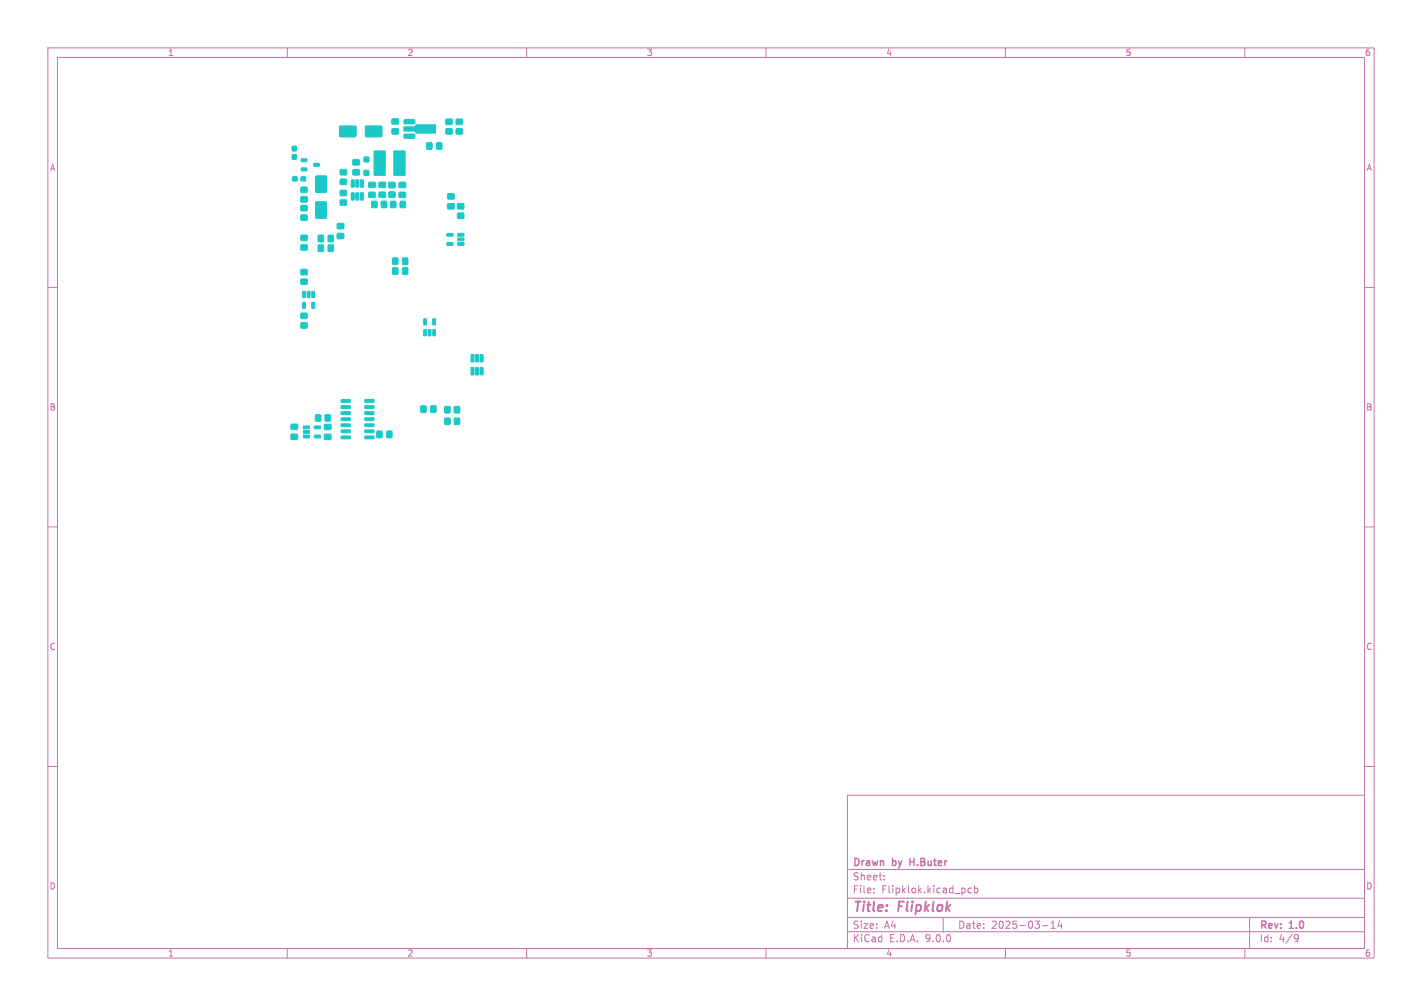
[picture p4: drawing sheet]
<svg xmlns="http://www.w3.org/2000/svg" width="297mm" height="210mm" viewBox="0 0 297 210" stroke-linecap="round" stroke-linejoin="round" font-family="sans-serif">
<defs><g id="words">
<g font-size="2.8" fill="#c872ab">
<text x="178" y="190.9">Title:</text>
<text x="187.7" y="190.9">Flipklok</text>
</g>
<g font-size="2.1" fill="#c872ab">
<text x="178" y="184">Sheet:</text>
<text x="178" y="181.2">Drawn</text>
<text x="186.5" y="181.2">by</text>
<text x="190.7" y="181.2">H.Buter</text>
<text x="178" y="186.7">File:</text>
<text x="184.1" y="186.7">Flipklok.kicad_pcb</text>
<text x="178" y="196.9">KiCad</text>
<text x="178" y="194.1">Size:</text>
<text x="184.7" y="194.1">A4</text>
<text x="185.7" y="196.9">E.D.A.</text>
<text x="193.3" y="196.9">9.0.0</text>
<text x="200" y="194.1">Date:</text>
<text x="207" y="194.1">2025-03-14</text>
<text x="263" y="194.3">Rev:</text>
<text x="263" y="196.9">Id:</text>
<text x="267.1" y="196.9">4/9</text>
<text x="269.4" y="194.3">1.0</text>
</g>
<g font-size="1.8" fill="#c872ab">
<text x="35" y="11.9">1</text>
<text x="85" y="11.9">2</text>
<text x="135" y="11.9">3</text>
<text x="185" y="11.9">4</text>
<text x="235" y="11.9">5</text>
<text x="285" y="11.9">6</text>
<text x="10.3" y="35.9">A</text>
<text x="285.4" y="35.9">A</text>
<text x="10.3" y="85.9">B</text>
<text x="285.3" y="85.9">B</text>
<text x="10.3" y="135.9">C</text>
<text x="285.3" y="135.9">C</text>
<text x="10.3" y="185.9">D</text>
<text x="285.3" y="185.9">D</text>
<text x="35" y="199.9">1</text>
<text x="85" y="199.9">2</text>
<text x="135" y="199.9">3</text>
<text x="185" y="199.9">4</text>
<text x="235" y="199.9">5</text>
<text x="285" y="199.9">6</text>
</g>
</g></defs>
<g fill="none" stroke="#c872ab" stroke-width=".21">
<path d="M10 10h277v190h-277zM12 12h273v186h-273zM60 10v2M110 10v2M160 10v2M210 10v2M260 10v2M10 60h2M285 60h2M10 110h2M285 110h2M10 160h2"/>
<path d="M177 166h108v32h-108zM285 160h2M60 198v2M110 198v2M160 198v2M177 194.5h108M177 191.5h108M177 187.5h108M177 181.5h108M182.5 186.3v.1M182.5 185.5v.1M184.7 183.6v.1"/>
<path d="M184.7 182.8v.1M197 191.5v3M202.9 185.5l-.4-.1-.3 .3 .1 .6h.6M203.5 185.5l.5-.1 .2 .3-.1 .6h-.6M203.5 184.9v1.5M210 198v2M217.7 193.2h1.2M219.5 193.8h.9M219.5 192.7l.5-.4v1.5M221.3 192.2l-.3 1.1h.9M221.7 192.8v1M260 198v2"/>
<path d="M261 191.5v6.5M270.6 195.1l.5 .1a.99 .99 0 0 1-.4 1.4h-.2M271.2 195.7l-.3 .3h-.3"/>
</g>
<path d="M190.1 179.2v1.5M190.1 179.9h.8" fill="none" stroke="#c872ab" stroke-width=".3"/>
<g fill="#1ac8c8" stroke="#1ac8c8" stroke-width=".21">
<path d="M71 26.4l3.2-.1 .2 .2v1.9l-.3 .2h-3.1l-.1-.3z"/>
<path d="M76.4 26.4l3.2-.1 .2 .2v1.9l-.3 .2h-3.1l-.1-.3z"/>
<path d="M62.9 65.4h1.2v1.1h-1.2z"/>
<path d="M62.9 67.4h1.2v1.1h-1.2z"/>
<path d="M71.1 39.8h1.2v1h-1.2z"/>
<path d="M71.1 41.8h1.2v1h-1.2z"/>
<path d="M92.9 87.3h1.1v1.3h-1.1z"/>
<path d="M94.9 87.3h1.1v1.3h-1.1z"/>
<path d="M82 53.9h1.1v1.3h-1.1z"/>
<path d="M84.1 53.9h1v1.3h-1z"/>
<path d="M66 36.8l2-.1 .2 .2v3l-.1 .3h-1.9l-.3-.2z"/>
<path d="M66 42.2l2-.1 .2 .2v3l-.1 .3h-1.9l-.3-.2z"/>
<path d="M67.8 88.6h1.3v1h-1.3z"/>
<path d="M67.8 90.7h1.3v1h-1.3z"/>
<path d="M68.6 51.2h1v1.3h-1z"/>
<path d="M66.5 51.2h1v1.3h-1z"/>
<path d="M83.4 38.1h1.3v1h-1.3z"/>
<path d="M83.4 40.2h1.3v1h-1.3z"/>
<path d="M60.8 90.7h1.3v1h-1.3z"/>
<path d="M60.8 88.6h1.3v1h-1.3z"/>
<path d="M81.9 24.8h1.3v1.1h-1.3z"/>
<path d="M81.9 26.9h1.3v1h-1.3z"/>
<path d="M90 84.8h1v1.3h-1z"/>
<path d="M87.9 84.8h1.1v1.3h-1.1z"/>
<path d="M79.2 38.1h1.3v1h-1.3z"/>
<path d="M79.2 40.1h1.3v1.1h-1.3z"/>
<path d="M62.9 56.3h1.2v1h-1.2z"/>
<path d="M62.9 58.3h1.2v1h-1.2z"/>
<path d="M71.1 35.4h1.2v1.1h-1.2z"/>
<path d="M71.1 37.4h1.2v1.1h-1.2z"/>
<path d="M81.6 42.1h1.1v1.2h-1.1z"/>
<path d="M83.6 42.1h1.1v1.2h-1.1z"/>
<path d="M61.1 30.6h.8v.9h-.8z"/>
<path d="M61.1 32.3h.8v.9h-.8z"/>
<path d="M93.2 24.9h1.2v1.1h-1.2z"/>
<path d="M93.2 26.9h1.2v1.1h-1.2z"/>
<path d="M70.5 48.8h1.3v1h-1.3z"/>
<path d="M70.5 46.7h1.3v1h-1.3z"/>
<path d="M78.1 31.5h2.4v5.1h-2.4z"/>
<path d="M82.3 31.5h2.3v5.1h-2.3z"/>
<path d="M76.1 35.6h.9v1h-.9z"/>
<path d="M76.1 32.8h.9v1h-.9z"/>
<path d="M95.3 26.9h1.3v1.1h-1.3z"/>
<path d="M95.3 24.9h1.3v1.1h-1.3z"/>
<path d="M93.5 42.6h1.3v1h-1.3z"/>
<path d="M93.5 40.5h1.3v1h-1.3z"/>
<path d="M90.4 68.8l.6 .1-.1 1.2-.5-.1z"/>
<path d="M89.5 68.8l.5 .1-.1 1.2-.5-.1z"/>
<path d="M88.5 68.8l.6 .1-.1 1.2-.5-.1z"/>
<path d="M88.5 66.6h.6l-.1 1.2h-.5z"/>
<path d="M90.4 66.6h.6l-.1 1.2h-.5z"/>
<path d="M61.1 36.9h1v.8h-1z"/>
<path d="M62.9 36.9h.9v.8h-.9z"/>
<path d="M62.9 35.1l1.1-.1 .1 .6-1.1 .1z"/>
<path d="M62.9 33.2l1.1-.1 .1 .6-1.1 .1z"/>
<path d="M65.6 34.1h1l.1 .5-1.1 .1z"/>
<path d="M95.6 48.8l1.2-.1 .1 .5-1.2 .1z"/>
<path d="M95.6 49.7h1.2l.1 .5-1.2 .1z"/>
<path d="M95.6 50.7l1.2-.1 .1 .5-1.2 .1z"/>
<path d="M93.4 50.7l1.1-.1 .1 .5-1.2 .1z"/>
<path d="M93.4 48.8l1.1-.1 .1 .5-1.2 .1z"/>
<path d="M62.9 42.9h1.2v1.1h-1.2z"/>
<path d="M62.9 44.9h1.2v1.1h-1.2z"/>
<path d="M65.9 86.6h1.1v1.3h-1.1z"/>
<path d="M67.9 86.6h1.1v1.3h-1.1z"/>
<path d="M82 55.9h1.1v1.3h-1.1z"/>
<path d="M84.1 55.9h1v1.3h-1z"/>
<path d="M73.7 35.5h1.3v1h-1.3z"/>
<path d="M73.7 33.4h1.3v1h-1.3z"/>
<path d="M77.7 42.1h1v1.2h-1z"/>
<path d="M79.7 42.1h1v1.2h-1z"/>
<path d="M62.9 39.1h1.2v1.1h-1.2z"/>
<path d="M62.9 41.1h1.2v1.1h-1.2z"/>
<path d="M92.9 84.9h1.1v1.3h-1.1z"/>
<path d="M94.9 84.9h1.1v1.3h-1.1z"/>
<path d="M62.9 51.1h1.2v1.1h-1.2z"/>
<path d="M62.9 49.1h1.2v1.1h-1.2z"/>
<path d="M89.2 29.8h1v1.3h-1z"/>
<path d="M91.2 29.8h1.1v1.3h-1.1z"/>
<path d="M63.2 60.8l.6 .1-.1 1.2-.5-.1z"/>
<path d="M64.2 60.8l.5 .1v1.2l-.5-.1z"/>
<path d="M65.1 60.8l.6 .1-.1 1.2-.5-.1z"/>
<path d="M65.1 63.1l.6 .1-.1 1.2-.5-.1z"/>
<path d="M63.2 63.1l.6 .1-.1 1.2-.5-.1z"/>
<path d="M100.3 76.8h.6l-.1 1.5-.5-.1z"/>
<path d="M99.4 76.8h.5v1.5l-.6-.1z"/>
<path d="M98.4 76.8h.6l-.1 1.5-.5-.1z"/>
<path d="M98.4 74.1h.6l-.1 1.5-.5-.1z"/>
<path d="M99.4 74.1h.5v1.5l-.6-.1z"/>
<path d="M100.3 74.1h.6l-.1 1.5-.5-.1z"/>
<path d="M75.3 40.3h.6l-.1 1.5-.5-.1z"/>
<path d="M74.4 40.3h.5v1.5l-.6-.1z"/>
<path d="M73.4 40.3h.6l-.1 1.5-.5-.1z"/>
<path d="M73.4 37.6h.6l-.1 1.5-.5-.1z"/>
<path d="M74.4 37.6h.5v1.5l-.6-.1z"/>
<path d="M75.3 37.6h.6l-.1 1.5-.5-.1z"/>
<path d="M68.6 49.1h1v1.3h-1z"/>
<path d="M66.5 49.1h1v1.3h-1z"/>
<path d="M95.6 44.5h1.2v1.1h-1.2z"/>
<path d="M95.6 42.5h1.2v1.1h-1.2z"/>
<path d="M78.7 90h1.1v1.3h-1.1z"/>
<path d="M80.8 90h1v1.3h-1z"/>
<path d="M63.4 90.9l1.2-.1 .1 .5-1.3 .1z"/>
<path d="M63.4 89.9h1.2l.1 .5-1.3 .1z"/>
<path d="M63.4 89l1.2-.1 .1 .5-1.3 .1z"/>
<path d="M65.7 89l1.2-.1v.5l-1.2 .1z"/>
<path d="M65.7 90.9l1.2-.1v.5l-1.2 .1z"/>
<path d="M84.4 28h2.1l.1 .7-.2 .2h-1.9l-.1-.3z"/>
<path d="M84.4 26.5h2.4v-.4h4.2v1.7h-4.2v-.4h-2.4z"/>
<path d="M84.4 25h2.1l.1 .7-.2 .2h-1.9l-.1-.3z"/>
<path d="M81.2 38.1h1.3v1h-1.3z"/>
<path d="M81.2 40.1h1.3v1h-1.3z"/>
<path d="M71.3 91.1l1.8-.1 .1 .5-1.9 .1z"/>
<path d="M71.3 89.8h1.8l.1 .5h-1.9z"/>
<path d="M71.3 88.5h1.8l.1 .5-1.9 .1z"/>
<path d="M71.3 87.2h1.8l.1 .5-1.9 .1z"/>
<path d="M71.3 86l1.8-.1 .1 .5-1.9 .1z"/>
<path d="M71.3 84.7h1.8l.1 .5-1.9 .1z"/>
<path d="M71.3 83.4h1.8l.1 .5-1.9 .1z"/>
<path d="M76.2 83.4h1.8l.1 .5-1.8 .1z"/>
<path d="M76.2 84.7h1.8l.1 .5-1.8 .1z"/>
<path d="M76.2 86l1.8-.1 .1 .5-1.8 .1z"/>
<path d="M76.2 87.2h1.8l.1 .5-1.8 .1z"/>
<path d="M76.2 88.5h1.8l.1 .5-1.8 .1z"/>
<path d="M76.2 89.8h1.8l.1 .5h-1.8z"/>
<path d="M76.2 91.1l1.8-.1 .1 .5-1.8 .1z"/>
<path d="M77 40.2h1.3v1h-1.3z"/>
<path d="M77 38.1h1.3v1h-1.3z"/>
</g>
<g fill="#fff" stroke="#fff" stroke-width=".21">
<circle cx="58.4" cy="58.8" r=".5"/>
<circle cx="58.4" cy="56.3" r=".5"/>
<circle cx="58.4" cy="40.5" r=".5"/>
<circle cx="58.4" cy="38" r=".5"/>
<circle cx="71.1" cy="51.8" r=".4"/>
<circle cx="71.1" cy="54.4" r=".4"/>
<circle cx="71.1" cy="56.9" r=".4"/>
<circle cx="71.1" cy="59.4" r=".4"/>
<circle cx="71.1" cy="62" r=".4"/>
<circle cx="71.1" cy="64.5" r=".4"/>
<circle cx="71.1" cy="67.1" r=".4"/>
<circle cx="71.1" cy="69.6" r=".4"/>
<circle cx="71.1" cy="72.1" r=".4"/>
<circle cx="71.1" cy="74.7" r=".4"/>
<circle cx="78.7" cy="74.7" r=".4"/>
<circle cx="78.7" cy="72.1" r=".4"/>
<circle cx="78.7" cy="69.6" r=".4"/>
<circle cx="78.7" cy="67.1" r=".4"/>
<circle cx="78.7" cy="64.5" r=".4"/>
<circle cx="78.7" cy="62" r=".4"/>
<circle cx="78.7" cy="59.4" r=".4"/>
<circle cx="78.7" cy="56.9" r=".4"/>
<circle cx="78.7" cy="54.4" r=".4"/>
<circle cx="78.7" cy="51.8" r=".4"/>
<circle cx="58.4" cy="31.4" r=".5"/>
<circle cx="58.4" cy="28.9" r=".5"/>
<circle cx="99.7" cy="30.6" r="1.6"/>
<circle cx="100.7" cy="81.7" r=".5"/>
<circle cx="100.7" cy="84.2" r=".5"/>
<circle cx="81" cy="56.5" r=".25"/>
<circle cx="81" cy="54.6" r=".25"/>
<circle cx="85.9" cy="64.6" r=".4"/>
<circle cx="85.9" cy="67.1" r=".4"/>
<circle cx="85.9" cy="69.7" r=".4"/>
<circle cx="85.9" cy="72.2" r=".4"/>
<circle cx="85.9" cy="74.7" r=".4"/>
<circle cx="85.9" cy="77.3" r=".4"/>
<circle cx="85.9" cy="79.8" r=".4"/>
<circle cx="85.9" cy="82.4" r=".4"/>
<circle cx="93.5" cy="82.4" r=".4"/>
<circle cx="93.5" cy="79.8" r=".4"/>
<circle cx="93.5" cy="77.3" r=".4"/>
<circle cx="93.5" cy="74.7" r=".4"/>
<circle cx="93.5" cy="72.2" r=".4"/>
<circle cx="93.5" cy="69.7" r=".4"/>
<circle cx="93.5" cy="67.1" r=".4"/>
<circle cx="93.5" cy="64.6" r=".4"/>
<circle cx="100.7" cy="60.5" r=".47"/>
<circle cx="100.7" cy="63" r=".47"/>
<circle cx="100.7" cy="65.5" r=".48"/>
<circle cx="100.7" cy="68" r=".47"/>
<circle cx="100.7" cy="70.5" r=".48"/>
<circle cx="100.7" cy="38.6" r=".47"/>
<circle cx="100.7" cy="41.1" r=".47"/>
<circle cx="100.7" cy="43.6" r=".47"/>
<circle cx="100.7" cy="46.1" r=".47"/>
<circle cx="100.7" cy="48.6" r=".47"/>
<circle cx="100.7" cy="51.1" r=".47"/>
<circle cx="100.7" cy="53.6" r=".47"/>
<circle cx="99.7" cy="90.6" r="1.6"/>
<circle cx="58.4" cy="91.2" r=".47"/>
<circle cx="58.4" cy="88.7" r=".48"/>
<circle cx="58.4" cy="86.2" r=".47"/>
<circle cx="58.4" cy="83.7" r=".48"/>
<circle cx="58.4" cy="77" r=".5"/>
<circle cx="58.4" cy="74.5" r=".5"/>
<circle cx="66.5" cy="26.7" r="1.6"/>
<circle cx="58.4" cy="49.7" r=".5"/>
<circle cx="58.4" cy="47.1" r=".5"/>
<circle cx="58.4" cy="67.9" r=".5"/>
<circle cx="58.4" cy="65.4" r=".5"/>
<circle cx="65.7" cy="79.6" r="1.6"/>
</g>
<use href="#words"/>
</svg>
